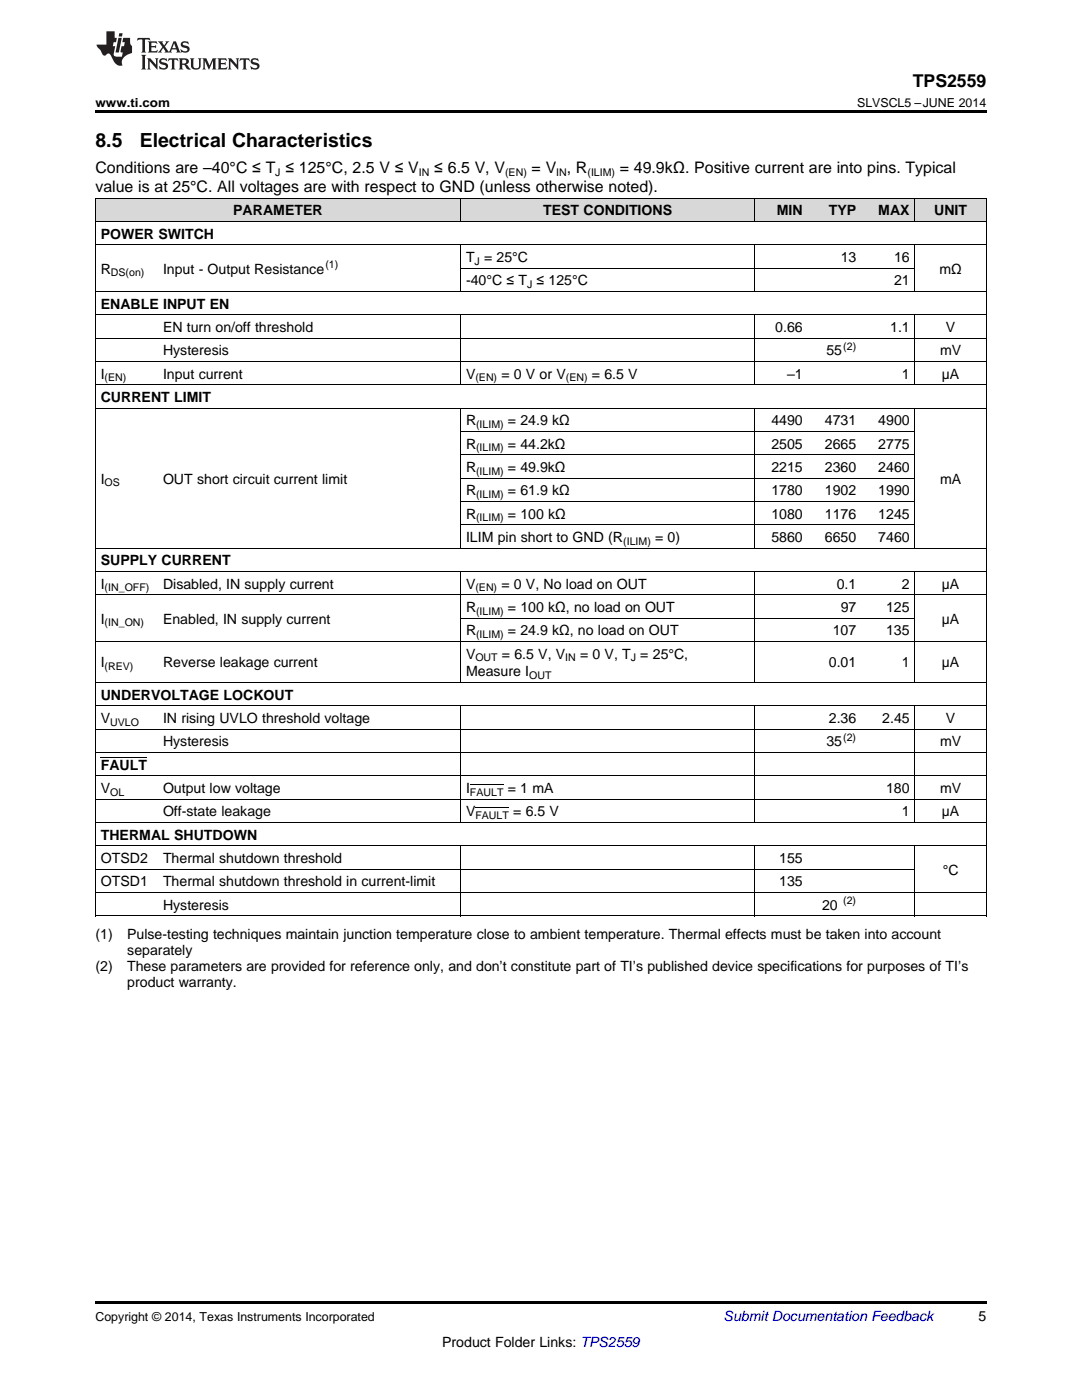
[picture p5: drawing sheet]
<svg xmlns="http://www.w3.org/2000/svg" width="216mm" height="279mm" viewBox="0 0 216 279" stroke-linecap="round" stroke-linejoin="round" font-family="sans-serif">
<defs><g id="words">
<g font-size="3.9">
<text x="19" y="29.3">8.5</text>
<text x="27.9" y="29.3">Electrical Characteristics</text>
</g>
<text font-size="3.5" x="182.1" y="17.3">TPS2559</text>
<g font-size="3.2">
<text x="19" y="34.4">Conditions are –40°C ≤ T ≤ 125°C, 2.5 V ≤ V</text>
<text x="86.6" y="34.4">≤ 6.5 V, V</text>
<text x="106.1" y="34.4">= V , R</text>
<text x="123.7" y="34.4">= 49.9kΩ. Positive current are into pins. Typical</text>
<text x="19" y="38.3">value is at 25°C. All voltages are with respect to GND (unless otherwise noted).</text>
</g>
<g font-size="2.8">
<text x="20.1" y="47.6">POWER SWITCH</text>
<text x="46.5" y="43">PARAMETER</text>
<text x="108.4" y="43">TEST CONDITIONS</text>
<text x="155" y="43">MIN</text>
<text x="165.4" y="43">TYP</text>
<text x="175.3" y="43">MAX</text>
<text x="186.4" y="43">UNIT</text>
<text x="93" y="52.3">T = 25°C</text>
<text x="167.7" y="52.3">13</text>
<text x="178.4" y="52.3">16</text>
<text x="20.1" y="54.6">R</text>
<text x="32.5" y="54.6">Input - Output Resistance</text>
<text x="93" y="56.9">-40°C ≤ T ≤ 125°C</text>
<text x="178.4" y="56.9">21</text>
<text x="187.5" y="54.6">mΩ</text>
<text x="20.1" y="61.6">ENABLE INPUT EN</text>
<text x="32.5" y="66.3">EN turn on/off threshold</text>
<text x="32.5" y="70.9">Hysteresis</text>
<text x="154.7" y="66.3">0.66</text>
<text x="164.9" y="70.9">55</text>
<text x="177.6" y="66.3">1.1</text>
<text x="187.6" y="70.9">mV</text>
<text x="188.7" y="66.3">V</text>
<text x="20.1" y="75.6">I</text>
<text x="32.5" y="75.6">Input current</text>
<text x="93" y="75.6">V</text>
<text x="100" y="75.6">= 0 V or V</text>
<text x="118.1" y="75.6">= 6.5 V</text>
<text x="157.1" y="75.6">–1</text>
<text x="180" y="75.6">1</text>
<text x="187.9" y="75.6">µA</text>
<text x="20.1" y="80.2">CURRENT LIMIT</text>
<text x="93" y="84.9">R</text>
<text x="93" y="89.5">R</text>
<text x="101.4" y="84.9">= 24.9 kΩ</text>
<text x="101.4" y="89.5">= 44.2kΩ</text>
<text x="153.9" y="84.9">4490</text>
<text x="153.9" y="89.5">2505</text>
<text x="164.6" y="84.9">4731</text>
<text x="164.6" y="89.5">2665</text>
<text x="175.3" y="84.9">4900</text>
<text x="175.3" y="89.5">2775</text>
<text x="93" y="94.2">R</text>
<text x="101.4" y="94.2">= 49.9kΩ</text>
<text x="153.9" y="94.2">2215</text>
<text x="164.6" y="94.2">2360</text>
<text x="175.3" y="94.2">2460</text>
<text x="20.1" y="96.5">I</text>
<text x="32.5" y="96.5">OUT short circuit current limit</text>
<text x="93" y="98.8">R</text>
<text x="101.4" y="98.8">= 61.9 kΩ</text>
<text x="153.9" y="98.8">1780</text>
<text x="164.6" y="98.8">1902</text>
<text x="175.3" y="98.8">1990</text>
<text x="187.6" y="96.5">mA</text>
<text x="93" y="103.5">R</text>
<text x="101.4" y="103.5">= 100 kΩ</text>
<text x="153.9" y="103.5">1080</text>
<text x="164.6" y="103.5">1176</text>
<text x="175.3" y="103.5">1245</text>
<text x="20.1" y="112.8">SUPPLY CURRENT</text>
<text x="93" y="108.2">ILIM pin short to GND (R</text>
<text x="130.7" y="108.2">= 0)</text>
<text x="153.9" y="108.2">5860</text>
<text x="164.6" y="108.2">6650</text>
<text x="175.3" y="108.2">7460</text>
<text x="20.1" y="117.5">I</text>
<text x="32.5" y="117.5">Disabled, IN supply current</text>
<text x="93" y="117.5">V</text>
<text x="100" y="117.5">= 0 V, No load on OUT</text>
<text x="167" y="117.5">0.1</text>
<text x="180" y="117.5">2</text>
<text x="187.9" y="117.5">µA</text>
<text x="20.1" y="124.5">I</text>
<text x="32.5" y="124.5">Enabled, IN supply current</text>
<text x="93" y="122.1">R</text>
<text x="101.4" y="122.1">= 100 kΩ, no load on OUT</text>
<text x="167.7" y="122.1">97</text>
<text x="176.8" y="122.1">125</text>
<text x="187.9" y="124.5">µA</text>
<text x="93" y="126.8">R</text>
<text x="93" y="131.4">V</text>
<text x="100.2" y="131.4">= 6.5 V, V</text>
<text x="101.4" y="126.8">= 24.9 kΩ, no load on OUT</text>
<text x="115.7" y="131.4">= 0 V, T = 25°C,</text>
<text x="166.2" y="126.8">107</text>
<text x="176.8" y="126.8">135</text>
<text x="20.1" y="133.2">I</text>
<text x="32.5" y="133.2">Reverse leakage current</text>
<text x="93" y="135">Measure I</text>
<text x="165.4" y="133.2">0.01</text>
<text x="180" y="133.2">1</text>
<text x="187.9" y="133.2">µA</text>
<text x="20.1" y="139.7">UNDERVOLTAGE LOCKOUT</text>
<text x="20.1" y="144.3">V</text>
<text x="32.5" y="144.3">IN rising UVLO threshold voltage</text>
<text x="32.5" y="149">Hysteresis</text>
<text x="164.9" y="149">35</text>
<text x="165.4" y="144.3">2.36</text>
<text x="176" y="144.3">2.45</text>
<text x="187.6" y="149">mV</text>
<text x="188.7" y="144.3">V</text>
<text x="20.1" y="153.6">FAULT</text>
<text x="20.1" y="158.3">V</text>
<text x="32.5" y="158.3">Output low voltage</text>
<text x="93" y="158.3">I</text>
<text x="101.3" y="158.3">= 1 mA</text>
<text x="176.8" y="158.3">180</text>
<text x="187.6" y="158.3">mV</text>
<text x="20.1" y="167.6">THERMAL SHUTDOWN</text>
<text x="32.5" y="162.9">Off-state leakage</text>
<text x="93" y="162.9">V</text>
<text x="102.4" y="162.9">= 6.5 V</text>
<text x="180" y="162.9">1</text>
<text x="187.9" y="162.9">µA</text>
<text x="20.1" y="172.3">OTSD2</text>
<text x="32.5" y="172.3">Thermal shutdown threshold</text>
<text x="155.5" y="172.3">155</text>
<text x="20.1" y="176.9">OTSD1</text>
<text x="32.5" y="176.9">Thermal shutdown threshold in current-limit</text>
<text x="155.5" y="176.9">135</text>
<text x="188.1" y="174.6">°C</text>
<text x="32.5" y="181.6">Hysteresis</text>
<text x="164" y="181.6">20</text>
<text x="19" y="187.4">(1)</text>
<text x="25.4" y="187.4">Pulse-testing techniques maintain junction temperature close to ambient temperature. Thermal effects must be taken into account</text>
<text x="25.4" y="190.6">separately</text>
<text x="19" y="193.8">(2)</text>
<text x="25.4" y="193.8">These parameters are provided for reference only, and don’t constitute part of TI’s published device specifications for purposes of TI’s</text>
<text x="25.4" y="197">product warranty.</text>
<text x="195.3" y="263.6">5</text>
<text x="88.2" y="268.9">Product Folder Links: TPS2559</text>
</g>
<text font-size="2.8" fill="#0000c8" x="144.4" y="263.6">Submit Documentation Feedback</text>
<g font-size="2.5">
<text x="19" y="21.4">www.ti.com</text>
<text x="171" y="21.4">SLVSCL5 –JUNE 2014</text>
<text x="19" y="263.6">Copyright © 2014, Texas Instruments Incorporated</text>
</g>
<g font-size="2.1">
<text x="54.9" y="35.1">J</text>
<text x="83.6" y="35.1">IN</text>
<text x="100.8" y="35.1">(EN)</text>
<text x="111" y="35.1">IN</text>
<text x="117.2" y="35.1">(ILIM)</text>
<text x="64.9" y="53.5">(1)</text>
<text x="94.7" y="52.8">J</text>
<text x="22.1" y="55.2">DS(on)</text>
<text x="105.2" y="57.5">J</text>
<text x="168.3" y="69.8">(2)</text>
<text x="20.9" y="76.1">(EN)</text>
<text x="94.9" y="76.1">(EN)</text>
<text x="112.9" y="76.1">(EN)</text>
<text x="95" y="85.4">(ILIM)</text>
<text x="95" y="90.1">(ILIM)</text>
<text x="95" y="94.8">(ILIM)</text>
<text x="20.9" y="97.1">OS</text>
<text x="95" y="99.4">(ILIM)</text>
<text x="95" y="104.1">(ILIM)</text>
<text x="124.4" y="108.7">(ILIM)</text>
<text x="20.9" y="118">(IN_OFF)</text>
<text x="94.9" y="118">(EN)</text>
<text x="20.9" y="125">(IN_ON)</text>
<text x="95" y="122.7">(ILIM)</text>
<text x="95" y="127.4">(ILIM)</text>
<text x="20.9" y="133.8">(REV)</text>
<text x="94.9" y="132">OUT</text>
<text x="105.6" y="135.6">OUT</text>
<text x="112.8" y="132">IN</text>
<text x="125.9" y="132">J</text>
<text x="22" y="144.9">UVLO</text>
<text x="168.2" y="147.8">(2)</text>
<text x="22" y="158.9">OL</text>
<text x="93.8" y="158.9">FAULT</text>
<text x="94.9" y="163.5">FAULT</text>
<text x="168.2" y="180.4">(2)</text>
</g>
</g></defs>
<g fill="#d8d8d8">
<path d="M19 39.6h12.5v4.6h-12.5z"/>
<path d="M31.5 39.6h60.4v4.6h-60.4z"/>
<path d="M91.9 39.6h58.7v4.6h-58.7z"/>
<path d="M150.6 39.6h10.7v4.6h-10.7z"/>
<path d="M161.3 39.6h10.6v4.6h-10.6z"/>
<path d="M171.9 39.6h10.7v4.6h-10.7z"/>
<path d="M182.6 39.6h14.2v4.6h-14.2z"/>
</g>
<path d="M19 22h177.8v.5h-177.8zM19 259.7h177.8v.5h-177.8z" fill="#000"/>
<g fill="none" stroke="#000" stroke-width=".2">
<path d="M19 39.5h177.8M19.1 39.5v143.3M91.9 39.5v4.7M150.5 39.5v4.7M182.5 39.5v4.7M196.8 39.5v143.3M19 58.2h177.8M19 48.8h177.8M19 44.2h177.8M91.9 48.9v9.3M91.9 53.5h90.7M150.5 48.9v9.3"/>
<path d="M182.5 48.9v9.3M19 76.8h177.8M19 72.1h177.8M19 67.5h177.8M19 62.8h177.8M91.9 62.8v14M150.5 62.8v14M182.5 62.8v14M19 81.4h177.8M91.9 81.5v27.9M91.9 95.4h90.7M91.9 90.8h90.7"/>
<path d="M91.9 86.1h90.7M150.5 81.5v27.9M182.5 81.5v27.9M19 118.7h177.8M19 114h177.8M19 109.4h177.8M91.9 114.1v22.2M91.9 104.7h90.7M91.9 100.1h90.7M150.5 114.1v22.2M182.5 114.1v22.2M19 136.2h177.8"/>
<path d="M19 128h177.8M91.9 123.3h90.7M19 159.5h177.8M19 154.9h177.8M19 150.2h177.8M19 145.5h177.8M19 140.9h177.8M91.9 140.9v23.3M150.5 140.9v23.3M182.5 140.9v23.3M19 178.1h177.8M19 173.5h163.6"/>
<path d="M19 168.8h177.8M19 164.2h177.8M91.9 168.9v13.9M150.5 168.9v13.9M182.5 168.9v13.9M19 182.8h177.8"/>
</g>
<g fill="#231f20">
<path d="M27.5 7.6l-.1 .5 .4-.2h.6v.1v2.1l-.2 .4h1l-.3-.4v-2.1l.1-.1h.5l.5 .2-.2-.5zM29.5 8.3l.2 .3v1.5l-.2 .4h1.8l.2-.6a1.04 1.04 0 0 1-1.3 .2v-.7h.6l.3 .2v-.6l-.3 .2h-.6v-.6l.8-.1 .4 .3-.2-.5zM31.5 8.3l.9 1.1-.9 1.1h.8l-.2-.2 .5-.7 .4 .7-.2 .2h1.5l-.1-.2 .1-.4h.9l.1 .4-.2 .2h1l-.3-.3-.7-1.9h-.5l-.9 2-.8-1 .9-1h-.8l.1 .3-.3 .5-.4-.6 .2-.2zM34.7 8.6l.4 1h-.7zM36.3 8.4a.63 .63 0 0 0-.2 .7 .63 .63 0 0 0 .6 .4l.6 .2 .1 .2a.75 .75 0 0 1-.7 .4 .75 .75 0 0 1-.6-.5l.1 .7 .1-.1a1.11 1.11 0 0 0 1.5-.6 1.13 1.13 0 0 0-1.2-.8l-.1-.4a1.04 1.04 0 0 1 1.2 .2l-.2-.5-.1 .1-.5-.2zM28.2 10.9l.2 .4v2.2l-.2 .4h1l-.3-.4v-2.2l.3-.4zM29.3 11.6l.3 .4v1.5l-.3 .4h.8l-.2-.4v-1.3l1.5 1.7v-1.9l.2-.4h-.7l.2 .4v.9l-1.1-1.3zM32 11.8a.62 .62 0 0 0-.2 .7 .62 .62 0 0 0 .6 .4l.6 .1 .1 .3a.76 .76 0 0 1-.7 .3 .76 .76 0 0 1-.6-.4l.1 .7 .1-.1a1.11 1.11 0 0 0 1.5-.6 1.13 1.13 0 0 0-1.2-.8l-.1-.4a1.04 1.04 0 0 1 1.2 .2l-.2-.6-.1 .1-.5-.1zM33.7 11.6l-.2 .6a.61 .61 0 0 1 .8-.3v1.6l-.2 .4h.9l-.2-.4v-1.6a.63 .63 0 0 1 .8 .3l-.2-.6zM35.6 11.6l.3 .4v1.5l-.3 .4h1l-.2-.2v-.8l.5 .2a.76 .76 0 0 0 1.2 .7l-1-1a.58 .58 0 0 0 .6-.5 .58 .58 0 0 0-.5-.6zM36.4 11.9h.1a.45 .45 0 0 1 .5 .1 .45 .45 0 0 1 .1 .5l-.7 .2zM37.9 11.6l.2 .2a2.17 2.17 0 0 0 .3 1.9 .99 .99 0 0 0 1.6-.6v-1.1l.2-.4h-.7l.2 .2a1.92 1.92 0 0 1-.2 1.8 .6 .6 0 0 1-.9-.5v-1.1l.2-.4zM40.4 11.6l.2 .4v1.5l-.2 .4h.7l-.2-.4v-1.4l.8 1.8 .8-1.8v1.4l-.2 .4h.9l-.2-.4v-1.5l.2-.4h-.8l-.6 1.5-.6-1.5zM43.4 11.6l.2 .4v1.5l-.2 .4h1.8l.2-.6a1.04 1.04 0 0 1-1.3 .1v-.6h.5l.4 .2v-.6l-.4 .2h-.5v-.7h.8l.3 .3-.1-.6zM45.5 11.6l.2 .4v1.5l-.2 .4h.7l-.2-.4v-1.3l1.5 1.7v-1.9l.2-.4h-.7l.2 .4v.9l-1.1-1.3zM47.9 11.6l-.1 .6a.61 .61 0 0 1 .8-.3v1.6l-.3 .4h1l-.3-.4 .1-1.6a.63 .63 0 0 1 .7 .3l-.1-.6zM50.2 11.8a.62 .62 0 0 0-.2 .7 .62 .62 0 0 0 .6 .4l.6 .1 .2 .3a.76 .76 0 0 1-.8 .3 .76 .76 0 0 1-.6-.4l.1 .7 .2-.1a1.11 1.11 0 0 0 1.5-.6 1.13 1.13 0 0 0-1.3-.8l-.1-.4a1.04 1.04 0 0 1 1.2 .2l-.1-.6-.2 .1-.5-.1z"/>
<path d="M21.2 6.3v2.6h-1.9l.1 .4 .7 .9a.91 .91 0 0 0 1 .8 .56 .56 0 0 1 .5-.3 .56 .56 0 0 1 .5 .3l.4 .8a1.53 1.53 0 0 0 1.9 1.2 1.54 1.54 0 0 1 1-2.1l.9-.3v-1.4a1.52 1.52 0 0 1-.3-1.6h-1.4l-.2 .8h.5l-.2 .8h-.4l-.2 1v.2l.4 .1-.2 .8a1.93 1.93 0 0 1-1.6-.3l.3-1.8h-.5l.2-.8h.4l.2-.8h-.4v-1.3zM23.6 7.6l-.6 2.9h.7l.6-2.9zM23.8 6.6l-.1 .7h.6l.2-.7z"/>
</g>
<path d="M20.1 151.1h9.3M93.8 156.5h6.7M94.9 161.1h6.7" fill="none" stroke="#000" stroke-width=".2"/>
<use href="#words"/>
</svg>
